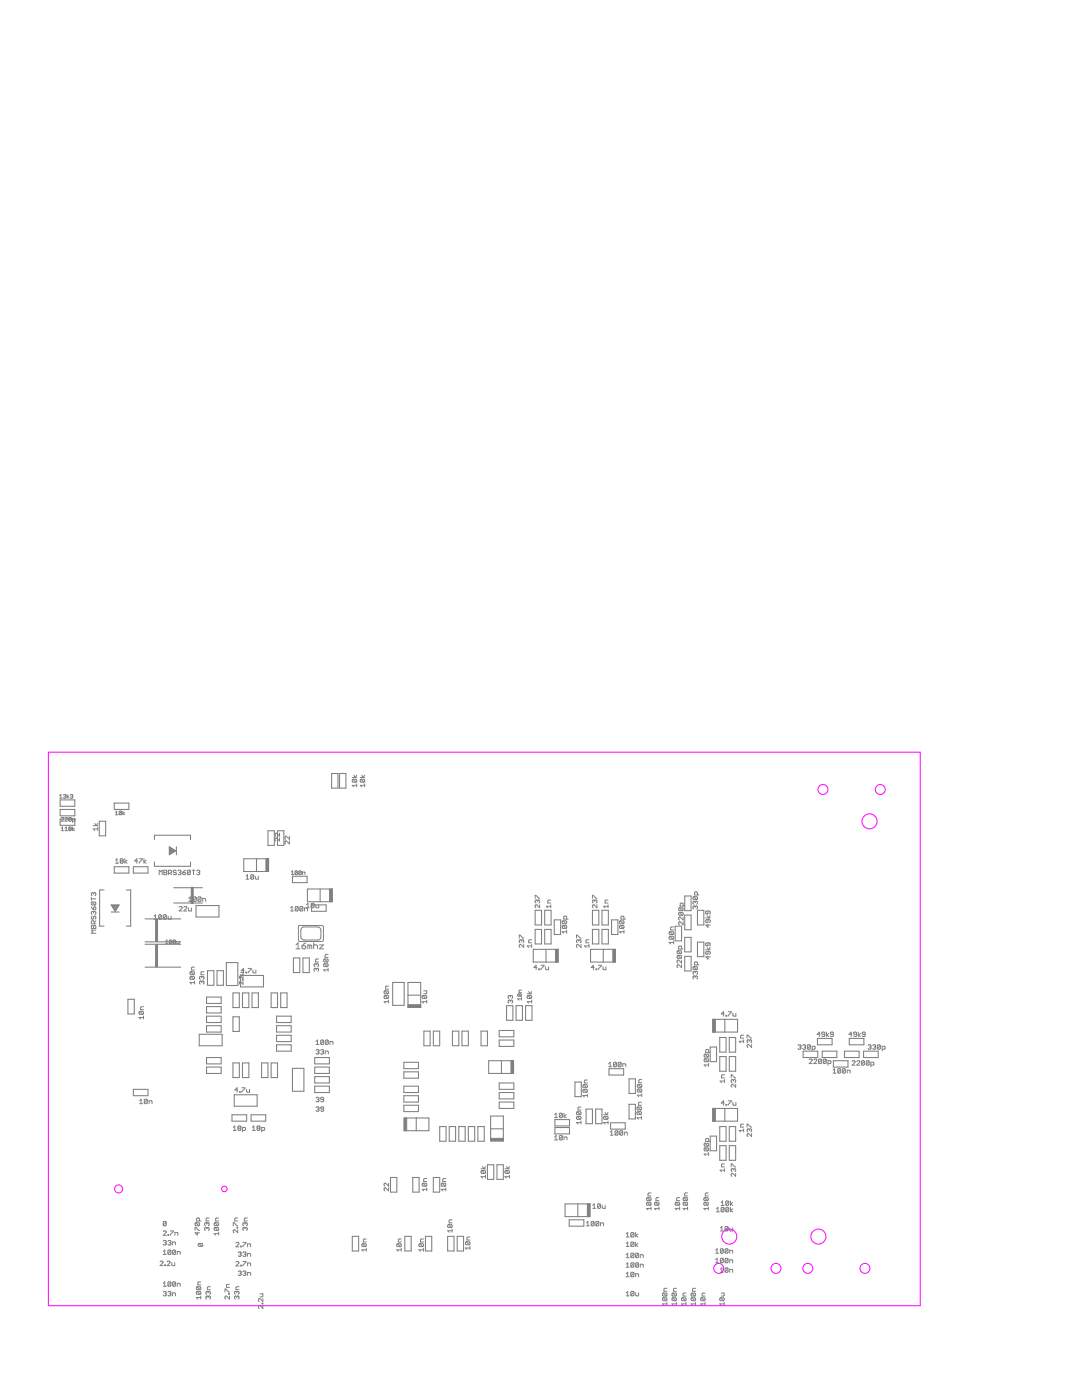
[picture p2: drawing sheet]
<svg xmlns="http://www.w3.org/2000/svg" width="216mm" height="279mm" viewBox="0 0 216 279" stroke-linecap="round" stroke-linejoin="round" font-family="sans-serif">
<g fill="none" stroke="#808080" stroke-width=".21">
<path d="M12 159.6h2.9v1.3h-2.9zM66.2 154.4h1.2v2.9h-1.2zM67.8 154.4h1.2v2.9h-1.2zM12 161.5h2.9v1.3h-2.9zM12 163.4h2.9v1.3h-2.9zM19.8 163.9h1.3v2.9h-1.3zM20.8 177.6h-.9v7.2h.9M22.8 173h2.9v1.2h-2.9zM22.8 160.3h2.9v1.2h-2.9zM25.2 177.6h.9v7.2h-.9M26.6 173h2.9v1.2h-2.9zM30.8 172v.9h7.2v-.9"/>
<path d="M30.8 167.6v-.9h7.2v.9M33.8 169l1.3 .8-1.3 .8zM33.9 169.2l1 .6-1 .6zM33.9 170.2h.3M33.9 170.1h.5M33.9 169.9h.8M33.9 169.7h.9M33.9 169.6h.6M33.9 169.4h.3M33.9 169.2h.1M34.7 177.2h5.7M35.2 169v1.6"/>
<path d="M48.6 171.4h5v2.5h-5zM51.2 171.4v2.5M53.5 165.8h1.2v2.9h-1.2zM55.4 165.8h1.2v2.9h-1.2zM58.4 174.9h2.9v1.2h-2.9zM61.3 177.4h5v2.6h-5zM63.9 177.4v2.6M136.6 178.8h1.3v2.9h-1.3zM22.2 180.6h1.6l-.8 1.3zM22.2 182h1.6M22.4 180.7h1.2l-.6 1zM22.5 180.9h1"/>
<path d="M22.6 181h.8M22.7 181.2h.6M22.8 181.4h.4M22.9 181.6h.2M25.5 199.4h1.3v3h-1.3zM29 188h7.1M29 183.4h7.1M29 193h7.1M29 188.4h7.1M34.7 180.2h5.7M39.1 180.7h4.6v2.3h-4.6zM41.2 199h2.9v1.3h-2.9z"/>
<path d="M41.4 193.7h1.3v2.9h-1.3zM43.3 193.7h1.3v2.9h-1.3zM45.2 192.1h2.3v4.6h-2.3zM46.5 198.2h1.3v2.9h-1.3zM48 194.7h4.6v2.3h-4.6zM48.4 198.2h1.3v2.9h-1.3zM50.3 198.2h1.3v2.9h-1.3zM54.1 198.2h1.3v2.9h-1.3zM56 198.2h1.3v2.9h-1.3zM58.5 191.2h1.3v2.9h-1.3zM60.5 191.2h1.2v2.9h-1.2zM62.2 180.6h2.9v1.3h-2.9z"/>
<path d="M78.4 196.1h2.2v4.5h-2.2zM81.4 196.1h2.5v4.9h-2.5zM81.4 198.6h2.5M106.8 181.7h1.3v2.9h-1.3zM106.8 185.5h1.3v2.9h-1.3zM108.7 181.7h1.3v2.9h-1.3zM108.7 185.5h1.3v2.9h-1.3zM108.9 189.5v2.5M110.6 183.6h1.3v2.9h-1.3zM111.4 189.5v2.5h-5v-2.5h5M118.2 181.7h1.3v2.9h-1.3zM118.2 185.5h1.3v2.9h-1.3z"/>
<path d="M120.1 181.7h1.3v2.9h-1.3zM120.1 185.5h1.3v2.9h-1.3zM120.4 189.5v2.5M122 183.6h1.3v2.9h-1.3zM122.8 189.5v2.5h-5v-2.5h5M134.7 184.8h1.3v3h-1.3zM136.6 182.6h1.3v2.9h-1.3zM136.6 187.1h1.3v2.9h-1.3zM136.6 190.9h1.3v2.9h-1.3zM139.2 181.7h1.2v2.9h-1.2zM139.2 188h1.2v2.9h-1.2zM26.6 217.4h2.9v1.3h-2.9z"/>
<path d="M39.8 206.4h4.5v2.3h-4.5zM41.2 211.1h2.9v1.2h-2.9zM41.2 200.9h2.9v1.3h-2.9zM41.2 202.8h2.9v1.3h-2.9zM41.2 204.7h2.9v1.3h-2.9zM41.2 213h2.9v1.2h-2.9zM46.5 202.9h1.3v2.9h-1.3zM46.5 212.1h1.3v3h-1.3zM46.7 218.5h4.6v2.3h-4.6zM48.4 212.1h1.3v3h-1.3zM52.2 212.1h1.3v3h-1.3zM54.1 212.1h1.3v3h-1.3z"/>
<path d="M55.2 206.6h2.9v1.3h-2.9zM55.2 202.8h2.9v1.3h-2.9zM55.2 204.7h2.9v1.3h-2.9zM55.2 208.5h2.9v1.3h-2.9zM58.4 213.2h2.2v4.6h-2.2zM62.8 211.1h2.9v1.2h-2.9zM62.8 213h2.9v1.2h-2.9zM62.8 214.9h2.9v1.2h-2.9zM62.8 216.8h2.9v1.2h-2.9zM80.6 216.8h2.9v1.2h-2.9zM80.6 218.7h2.9v1.2h-2.9zM80.6 212h2.9v1.3h-2.9z"/>
<path d="M80.6 213.9h2.9v1.3h-2.9zM84.6 205.8h1.2v2.9h-1.2zM86.5 205.8h1.2v2.9h-1.2zM90.3 205.8h1.2v2.9h-1.2zM92.2 205.8h1.3v2.9h-1.3zM96 205.8h1.3v2.9h-1.3zM99.6 216.1h2.9v1.3h-2.9zM99.6 218h2.9v1.3h-2.9zM99.6 219.9h2.9v1.3h-2.9zM99.6 205.7h2.9v1.2h-2.9zM99.6 207.6h2.9v1.2h-2.9zM100.1 211.7v2.5"/>
<path d="M101.1 200.7h1.2v2.9h-1.2zM102.5 211.7v2.5h-5v-2.5h5M103 200.7h1.2v2.9h-1.2zM104.9 200.7h1.3v2.9h-1.3zM114.7 215.9h1.3v3h-1.3zM121.5 213.3h2.9v1.2h-2.9zM125.5 215.3h1.3v2.9h-1.3zM141.7 209h1.3v2.9h-1.3zM142.2 203.4h5v2.6h-5zM143.6 207.1h1.3v2.9h-1.3zM143.6 210.9h1.3v2.9h-1.3zM144.6 203.4v2.6"/>
<path d="M145.5 207.1h1.3v2.9h-1.3zM145.5 210.9h1.3v2.9h-1.3zM160.3 209.8h2.9v1.3h-2.9zM163.1 207.2h2.9v1.3h-2.9zM164.1 209.8h2.9v1.3h-2.9zM166.3 211.7h2.9v1.3h-2.9zM168.5 209.8h2.9v1.3h-2.9zM169.5 207.2h2.9v1.3h-2.9zM172.3 209.8h2.9v1.3h-2.9zM46.3 222.5h2.9v1.3h-2.9zM50.1 222.5h2.9v1.3h-2.9zM77.9 235h1.3v2.9h-1.3z"/>
<path d="M80.6 220.6h2.9v1.2h-2.9zM80.6 223.1h5v2.6h-5zM82.4 235h1.2v2.9h-1.2zM83.1 223.1v2.6M86.5 235h1.2v2.9h-1.2zM87.7 224.8h1.3v3h-1.3zM89.6 224.8h1.3v3h-1.3zM91.5 224.8h1.3v3h-1.3zM93.5 224.8h1.2v3h-1.2zM95.4 224.8h1.2v3h-1.2zM97.3 232.5h1.2v2.9h-1.2zM97.9 222.7h2.5v5h-2.5z"/>
<path d="M97.9 225.3h2.5M99.2 232.5h1.2v2.9h-1.2zM110.7 223.4h2.9v1.3h-2.9zM110.7 225h2.9v1.3h-2.9zM116.9 221.3h1.3v3h-1.3zM118.9 221.3h1.2v3h-1.2zM121.8 224.1h3v1.2h-3zM125.5 220.4h1.3v2.9h-1.3zM141.7 226.7h1.3v3h-1.3zM142.2 221.2h5v2.6h-5zM143.6 224.8h1.3v3h-1.3zM143.6 228.6h1.3v3h-1.3z"/>
<path d="M144.6 221.2v2.6M145.5 224.8h1.3v3h-1.3zM145.5 228.6h1.3v3h-1.3zM70.3 246.7h1.3v3h-1.3zM80.8 246.7h1.2v3h-1.2zM84.9 246.7h1.2v3h-1.2zM89.3 246.7h1.3v3h-1.3zM91.2 246.7h1.3v3h-1.3zM112.8 240.3h4.9v2.5h-4.9zM113.6 243.4h2.9v1.3h-2.9zM115.3 240.3v2.5"/>
</g>
<g fill="#808080" stroke="#808080" stroke-width=".2">
<path d="M65.8 177.4h.5v2.6h-.5z"/>
<path d="M38.2 177.1h.3v3.2h-.3z"/>
<path d="M31.1 183.5h.3v4.4h-.3z"/>
<path d="M53.1 171.4h.5v2.5h-.5z"/>
<path d="M97.9 227.2h2.5v.5h-2.5z"/>
<path d="M80.6 223.1h.6v2.6h-.6z"/>
<path d="M102 211.7h.5v2.5h-.5z"/>
<path d="M81.4 200.5h2.5v.5h-2.5z"/>
<path d="M117.2 240.3h.5v2.5h-.5z"/>
<path d="M142.2 203.4h.5v2.6h-.5z"/>
<path d="M142.2 221.2h.5v2.6h-.5z"/>
<path d="M122.3 189.5h.5v2.5h-.5z"/>
<path d="M110.8 189.5h.6v2.5h-.6z"/>
<path d="M31.1 188.5h.3v4.4h-.3z"/>
</g>
<g fill="none" stroke="#808080" stroke-width=".2">
<path d="M11.9 158.8l.2-.2v.7M11.9 159.3h.5M12.6 158.7l.4-.1 .1 .1-.1 .2M12.9 158.9h.1M13 158.9l.1 .1-.1 .3-.4-.1M13.4 158.6v.7M13.8 158.8l-.4 .2 .4 .3M14 158.7l.4-.1 .1 .1-.1 .2M14.3 158.9h.1M14.4 158.9l.1 .1-.1 .3-.4-.1M70.3 155.2h.9M70.4 155.5h.6l.2 .2-.2 .4"/>
<path d="M70.4 155.5l-.1 .5 .1 .1h.6M70.4 155.5l.6 .6M70.6 154.7l.3 .5 .3-.5M71.2 156.7h-.9l.3 .3M71.2 156.4v.6M71.9 155.2h.9M72 155.5l-.1 .5 .1 .1h.6M72 155.5h.6l.2 .2-.2 .4M72 155.5l.6 .6M72.2 154.7l.3 .5 .3-.5M72.8 156.7h-.9l.3 .3M72.8 156.4v.6"/>
<path d="M12.2 163.3l.1-.1 .4 .1-.5 .6h.5M12.2 165.3l.3-.2v.7M12.2 165.8h.5M13 163.3l.1-.1 .4 .1-.5 .6h.5M13 165.8h.5M13 165.3l.2-.2v.7M13.8 165.4h.3M13.8 165.4l-.1-.1 .1-.2 .4 .1-.1 .2M13.8 165.4l-.1 .1 .1 .3 .4-.1-.1-.3M14.2 163.3v.5l-.1 .1-.4-.1M14.2 163.3l-.1-.1-.4 .1v.5M14.2 163.3l-.5 .5"/>
<path d="M14.5 163.9l.5-.1-.2-.4h-.3v.7M14.5 165.1v.7M14.8 165.3l-.3 .2 .3 .3M18.2 179.1v.6M18.2 179.4h.9M18.6 164.8h.9M18.7 178.3l-.2-.1-.3 .1 .2 .5M18.7 178.3l.1-.1 .3 .1-.1 .5M18.7 178.3v.2M18.9 164.3l.3 .5 .3-.5M19.5 165.4h-.9l.3 .3M19.5 165.1v.6"/>
<path d="M23 162.1l.3-.2v.7M23 162.6h.5M23.1 171.7l.2-.3v.9M23.1 172.3h.5M24.1 171.8h.3M24.1 171.8l-.1-.1 .1-.3 .5 .1-.2 .3M24.1 171.8l-.1 .2 .1 .3 .5-.2-.2-.3M24.3 162v.5l-.2 .1-.3-.1M24.3 162l-.2-.1-.3 .1v.5M24.3 162l-.5 .5M24.5 161.9v.7M24.9 162.1l-.4 .3 .4 .2"/>
<path d="M24.9 171.4v.9M25.4 171.7l-.5 .3 .5 .3M27.5 171.8h-.6l.4-.4v.9M27.8 171.4h.6l-.6 .9M28.7 171.4v.9M29.2 171.7l-.5 .3 .5 .3M31.8 174.6v-.9l.3 .3 .3-.3v.9M32.7 173.7h.4l.2 .1-.2 .3 .2 .3-.2 .2h-.4zM32.7 174.1h.4M33.6 174.3h.5l.1-.5-.1-.1h-.5v.9M33.9 174.3l.3 .3M35.2 173.8l-.5-.1-.1 .3 .4 .1 .2 .3-.2 .2-.4-.2"/>
<path d="M35.5 173.8l.5-.1 .1 .1-.1 .3M35.8 174.1h.2M36 174.1l.1 .2-.1 .3-.5-.2M36.4 174.1h.5l.1 .3-.4 .2zM37 173.7l-.6 .4M37.7 179.3l.3-.3v.9M37.7 179.9h.5M38 173.8l-.5-.1-.1 .1v.6M38 173.8v.6l-.2 .2-.4-.2M38 173.8l-.6 .6M38.3 173.7h.6M38.6 173.7v.9"/>
<path d="M39.2 179.2v.5l-.2 .2-.4-.2M39.2 179.2l-.2-.2-.4 .2v.5M39.2 179.2l-.6 .5M39.3 173.8l.4-.1 .2 .1-.2 .3M39.6 174.1h.1M39.7 174.1l.2 .2-.2 .3-.4-.2M40.1 179.2v.5l-.1 .2-.5-.2M40.1 179.2l-.1-.2-.5 .2v.5M40.1 179.2l-.6 .5M40.4 179.9v-.6h.5l.1 .2v.4M49.1 174.9l.3-.3v.9M49.1 175.5h.6"/>
<path d="M50.6 174.7l-.1-.1-.5 .1v.6M50.6 174.7v.6l-.1 .2-.5-.2M50.6 174.7l-.6 .6M50.9 174.9v.4l.2 .2h.4v-.6M55.8 166.3v.6l-.6-.6-.3 .1 .1 .5M55.8 167.2v.6l-.6-.6-.3 .2 .1 .4M57.7 166.9v.6l-.6-.6-.2 .1 .1 .5M57.7 167.8v.6l-.6-.6-.2 .2 .1 .4M58.1 174.5h.5M58.1 174l.3-.2v.7M59.4 173.9l-.2 .6-.3-.1M59.4 173.9l-.4-.1-.1 .6"/>
<path d="M59.4 173.9l-.5 .5M60.1 173.9l-.1 .6-.4-.1M60.1 173.9l-.1-.1-.4 .1v.5M60.1 173.9l-.5 .5M60.4 174.5v-.5l.5 .2v.3M106.8 179.3v-.6l.9 .6M107.2 179.8l.2-.2 .3 .2-.2 .4M107.2 179.8l-.1-.2-.3 .2 .1 .4M107.2 179.8v.1M109.9 179.6h-.4l-.2 .2v.4h.6M118.2 179.3v-.6l.9 .6M118.7 179.8l.1-.2 .3 .2-.1 .4"/>
<path d="M118.7 179.8l-.2-.2-.3 .2 .2 .4M118.7 179.8v.1M121.3 179.6h-.4l-.2 .2v.4h.6M138.4 178.9l-.1 .5 .1 .1h.6M138.4 178.9h.6l.2 .2-.2 .4M138.4 178.9l.6 .6M139.2 178.6v-.4l-.5-.2-.1 .2v.4h.9M18.2 184.8l.2-.1 .3 .1 .3-.1 .1 .1v.5h-.9zM18.2 181l.5 .6M18.4 180l-.2 .5 .2 .1h.6M18.4 182.8l-.2 .5 .3 .1 .2-.4 .3-.2 .1 .2-.1 .4M18.4 180h.6l.1 .2-.1 .4"/>
<path d="M18.4 180l.6 .6M18.7 182.1l-.2-.2-.3 .2 .2 .4M18.7 182.1l.1-.2 .3 .2-.1 .4M18.7 182.1v.1M18.7 184.8v.5M18.8 184.4v-.5l-.4-.1-.2 .1v.5h.9M18.8 181l.3 .1-.1 .5h-.3v-.5zM19.1 185.6h-.9l.3 .3-.3 .3h.9M19.1 183.8l-.3 .3M30.7 182.9l.3-.3v.9M30.7 183.5h.6M32.3 182.7v.6l-.2 .2-.4-.2"/>
<path d="M32.3 182.7l-.5-.1-.1 .1v.6M32.3 182.7l-.6 .6M33 187.9l.3-.3v.7M33 188.3h.5M33.2 182.7v.6l-.2 .2-.4-.2M33.2 182.7l-.5-.1-.1 .1v.6M33.2 182.7l-.6 .6M33.5 182.9v.4l.2 .2h.4v-.6M34.3 187.7l-.4-.1-.1 .6M34.3 187.7l-.1 .6-.4-.1M34.3 187.7l-.5 .5M35 187.7l-.3-.1-.2 .6"/>
<path d="M35 187.7l-.1 .6-.4-.1M35 187.7l-.5 .5M35.3 187.9l.1 .4h.4v-.4M35.8 181.1l.1-.2 .4 .2-.5 .7h.5M36.7 181.1l.1-.2 .5 .2-.6 .7h.6M37.6 181.2v.5l.2 .1h.4v-.6M38.1 193.9h.6l.1 .2-.1 .4M38.1 194.9h.6l.1 .1-.1 .5M38.1 194.9l-.2 .4 .2 .2h.6M38.1 193.9l-.2 .5 .2 .1h.6M38.1 194.9l.6 .6M38.1 193.9l.6 .6"/>
<path d="M38.8 196.1h-.9l.3 .3M38.8 195.8v.6M38.8 193h-.4l-.2 .1v.5h.6M40.3 195l-.2-.1-.3 .1 .2 .5M40.3 195l.1-.1 .3 .1-.1 .5M40.3 195.9l-.2-.1-.3 .1 .2 .5M40.3 195.9l.1-.1 .3 .1-.1 .5M40.3 195v.2M40.3 195.9v.2M40.7 193.9h-.4l-.2 .2v.4h.6M48 194.1h.5l-.1 .4h-.4M48.4 195.5l.1 .2z"/>
<path d="M48.5 194.8v.5l-.5-.5-.2 .1 .1 .4M48.5 195.9v.5l-.5-.5-.2 .1 .1 .4M48.7 193.7h-.6l.5-.4v.9M49.1 194h.1v.2h-.1zM49.5 193.3h.6l-.6 .9M50.5 193.6v.4l.1 .2h.5v-.6M58 181.2l.3-.3v.9M58 181.8h.6M59.1 188.6l.4-.4v1.2M59.1 189.4h.8M59.5 181.1v.6l-.1 .1-.5-.1M59.5 181.1l-.1-.2-.5 .2v.6"/>
<path d="M59.5 181.1l-.6 .6M59.6 184.8l.2-.1 4.6 .1 .1 .2v2.8l-.3 .1h-4.5l-.2-.3zM60.2 185.3l.4-.3h3l.4 .5v1.8l-.6 .3-3.1-.1-.3-.5v-1.4zM60.3 188.8h.5l.2 .3-.2 .3h-.3l-.2-.3zM60.4 181.1v.6l-.1 .1-.5-.1M60.4 181.1l-.1-.2-.5 .2v.6M60.4 181.1l-.6 .6M60.8 181.8v-.6h.4l.2 .2v.4M61 188.2l-.7 .6M61.2 180.6l.2-.3v.9M61.2 181.2h.5M61.8 188.8l-.4-.2v.8"/>
<path d="M61.8 188.8v.6M61.8 188.8l.2-.2 .2 .2v.6M62.6 188.8l.2-.2h.4l.2 .2v.6M62.6 188.2v1.2M62.7 180.4v.6l-.2 .2-.4-.2M62.7 180.4l-.2-.1-.4 .1v.6M62.7 180.4l-.6 .6M63 180.6v.4l.2 .2h.4v-.6M63.1 192.5l-.1-.2-.3 .2 .1 .4M63.1 192.5l.2-.2 .3 .2-.2 .4M63.1 193.4l-.1-.1-.3 .1 .1 .4M63.1 193.4l.2-.1 .3 .1-.2 .4"/>
<path d="M63.1 192.5v.1M63.1 193.4v.1M63.6 191.4h-.5l-.1 .1v.5h.6M63.8 188.6h.7l-.7 .8h.7M64.7 191.4h.6l.2 .1-.2 .5M64.7 192.3h.6l.2 .2-.2 .4M64.7 192.3l-.1 .5 .1 .1h.6M64.7 191.4l-.1 .4 .1 .2h.6M64.7 192.3l.6 .6M64.7 191.4l.6 .6M65.5 193.5h-.9l.3 .3M65.5 193.3v.5"/>
<path d="M65.5 190.5h-.5l-.1 .1v.5h.6M76.8 197.7l-.2 .5 .2 .1h.6M76.8 197.7h.6l.1 .2-.1 .4M76.8 198.7h.6l.1 .1-.1 .5M76.8 198.7l-.2 .4 .2 .2h.6M76.8 198.7l.6 .6M76.8 197.7l.6 .6M77.5 199.9h-.9l.3 .3M77.5 199.6v.6M77.5 196.8h-.4l-.2 .2v.4h.6M84.4 198.7l-.2 .4 .2 .2h.6M84.4 198.7h.6l.2 .1v.3l-.2 .2"/>
<path d="M84.4 198.7l.6 .6M84.5 197.7h.7v.5l-.2 .1h-.5M85.2 199.9h-1l.3 .3M85.2 199.6v.6M101.8 198.8l-.1-.1-.3 .1 .1 .5M101.8 198.8l.2-.1 .3 .1-.2 .5M101.8 199.7l-.1-.1-.3 .1 .1 .5M101.8 199.7l.2-.1 .3 .1-.2 .5M101.8 198.8v.2M101.8 199.7v.2M103.4 198.4h.5l.2 .1-.2 .3M103.4 198.4l-.1 .3 .6 .1"/>
<path d="M103.4 198.4l.5 .4M103.6 187.2v-.6l.9 .6M104.1 187.7l.1-.1 .3 .1-.1 .5M104.1 197.6l-.5 .1v.4h.5M104.1 187.7l-.2-.1-.3 .1 .2 .5M104.1 199.3h-.8l.3 .3M104.1 187.7v.2M104.1 199.1v.5M104.5 188.5v.6l-.6-.6-.3 .1 .2 .5M105.2 198.3h.9M105.3 198.7l-.1 .4 .1 .2h.6M105.3 198.7h.6l.2 .1-.2 .5"/>
<path d="M105.3 198.7l.6 .6M105.5 197.9l.3 .4 .3-.4M106.1 199.9h-.9l.3 .3M106.1 188.5v.6M106.1 199.6v.6M106.1 187.6h-.5l-.1 .1v.5h.6M106.1 188.8h-.9l.3 .3M107.1 193.1h-.6l.5-.5v.9M107.5 193.4h.1v.1h-.1zM107.7 180.6v.6l-.6-.6-.3 .1 .1 .5M107.9 192.6h.6l-.6 .9M108.9 192.9v.5l.1 .1h.5v-.6"/>
<path d="M109.9 180.9h-.9l.3 .3M109.9 180.6v.6M112.3 184.7h.6l.2 .1-.2 .5M112.3 184.7l-.1 .4 .1 .2h.6M112.3 183.8l-.1 .4 .1 .2h.6M112.3 183.8h.6l.2 .1-.2 .5M112.3 184.7l.6 .6M112.3 183.8l.6 .6M113.1 183.4v-.4l-.5-.2-.1 .2v.4h.9M113.1 185.9h-.9l.3 .3M113.1 185.6v.6M115 187.2v-.6l.9 .6"/>
<path d="M115.5 187.7l-.2-.1-.3 .1 .2 .5M115.5 187.7l.1-.1 .3 .1-.1 .5M115.5 187.7v.2M115.9 188.5v.6l-.6-.6-.3 .1 .2 .5M117.5 187.6h-.4l-.2 .1v.5h.6M117.5 188.8h-.9l.3 .3M117.5 188.5v.6M118.6 193.1h-.6l.4-.5v.9M118.9 193.4h.2v.1h-.2zM119.1 180.6v.6l-.6-.6-.3 .1 .2 .5M119.4 192.6h.6l-.6 .9M120.3 192.9v.5l.2 .1h.4v-.6"/>
<path d="M121.3 180.6v.6M121.3 180.9h-.9l.3 .3M123.8 184.7h.6l.1 .1-.1 .5M123.8 184.7l-.2 .4 .2 .2h.6M123.8 183.8l-.2 .4 .2 .2h.6M123.8 183.8h.6l.1 .1-.1 .5M123.8 184.7l.6 .6M123.8 183.8l.6 .6M124.5 183.4v-.4l-.4-.2-.2 .2v.4h.9M124.5 185.9h-.9l.3 .3M124.5 185.6v.6M133.7 185.9h.6l.1 .2-.1 .4"/>
<path d="M133.7 186.9h.6l.1 .1-.1 .5M133.7 186.9l-.2 .4 .2 .2h.6M133.7 185.9l-.2 .5 .2 .1h.6M133.7 186.9l.6 .6M133.7 185.9l.6 .6M134.4 185h-.4l-.2 .1v.5h.6M134.4 187.8v.6M134.4 188.1h-.9l.3 .3M135.3 189.7h.5l.2 .2-.2 .4M135.3 190.7h.5l.2 .1-.2 .5M135.3 190.7l-.2 .4 .2 .2h.5M135.3 189.7l-.2 .5 .2 .1h.5"/>
<path d="M135.3 189.7l.5 .6M135.3 190.7l.5 .6M135.6 181.2l-.2 .4 .2 .2h.6M135.6 181.2h.6l.1 .1-.1 .5M135.6 182.1h.6l.1 .1-.1 .5M135.6 182.1l-.2 .4 .2 .2h.6M135.6 182.1l.6 .6M135.6 181.2l.6 .6M136 189.4v-.4l-.4-.2-.2 .2v.4h.9M136 191.6v.6l-.6-.6-.3 .1 .2 .5M136 192.5v.6l-.6-.6-.3 .2 .2 .4M136.3 180.8v-.4l-.4-.2-.2 .2v.4h.9"/>
<path d="M136.3 183v.6l-.6-.6-.3 .2 .2 .4M136.3 184v.6l-.6-.6-.3 .1 .2 .5M138.4 192.9h.6l.2 .2-.2 .4M138.4 192.9l-.1 .5 .1 .1h.6M138.4 192.9l.6 .6M138.7 194.9l-.1-.1-.3 .1 .1 .5M138.7 194.9l.2-.1 .3 .1-.2 .5M138.7 180l-.1-.1-.3 .1 .1 .5M138.7 180l.2-.1 .3 .1-.2 .5M138.7 194l-.1-.2-.3 .2 .1 .4M138.7 181l-.1-.2-.3 .2 .1 .4M138.7 180v.2"/>
<path d="M138.7 181v.1M138.7 194v.1M138.7 194.9v.2M138.7 181l.2-.2 .3 .2-.2 .4M138.7 194l.2-.2 .3 .2-.2 .4M139.2 192.6v-.5l-.5-.1-.1 .1v.5h.9M140.8 189.5h.9M140.8 183.2h.9M141.1 189.1l.3 .4 .3-.4M141.1 182.8l.3 .4 .3-.4M141.3 189.9v.4l-.2 .2-.3-.2 .2-.4h.6l.1 .1-.1 .5M141.3 181.8v.5l-.2 .1-.3-.1 .2-.5h.6l.1 .2-.1 .4"/>
<path d="M141.3 183.5v.5l-.2 .1-.3-.1 .2-.5h.6l.1 .2-.1 .4M141.3 188.2v.4l-.2 .2-.3-.2 .2-.4h.6l.1 .1-.1 .5M141.3 190.8v.6l-.5-.4h.9M141.3 184.5v.6l-.5-.5h.9M27.9 219.7l.3-.3v.9M27.9 201.8h.6l.1 .2-.1 .4M27.9 201.8l-.2 .5 .2 .1h.6M27.9 201.8l.6 .6M28.6 203.1h-.9l.3 .3M28.6 202.8v.6M28.6 200.9h-.4l-.2 .2v.4h.6M29.4 219.5v.6l-.2 .2-.4-.2"/>
<path d="M29.4 219.5l-.2-.1-.4 .1v.6M29.4 219.5l-.6 .6M47.5 217.5h-.6l.4-.4v.9M47.8 217.8h.1v.2h-.1zM48.3 217.1h.6l-.6 .9M49.2 217.4v.4l.1 .2h.5v-.6M63.1 207.9l.3-.3v.8M63.1 208.4h.5M63.1 209.6l.4-.1 .1 .1-.1 .3M63.1 219.1l.4-.1 .1 .1-.1 .3M63.4 209.9h.1M63.4 219.4h.1"/>
<path d="M63.5 209.9l.1 .2-.1 .3-.4-.2M63.5 219.4l.1 .2-.1 .3-.4-.2M64 209.6l.4-.1 .2 .1-.2 .3M64.3 209.9h.1M64.4 209.9l.2 .2-.2 .3-.4-.2M64.6 207.7v.6l-.2 .1-.4-.1M64.6 219.4h-.5l-.1-.1 .1-.3 .5 .1v.6l-.2 .2-.4-.2M64.6 207.7l-.2-.1-.4 .1v.6M64.6 207.7l-.6 .6M64.9 210.4v-.6h.5l.1 .1v.5M65.5 207.7l-.1-.1-.5 .1v.6M65.5 207.7v.6l-.1 .1-.5-.1"/>
<path d="M65.5 207.7l-.6 .6M65.8 208.4v-.5h.5l.1 .1v.4M116.5 217.4l-.2 .4 .2 .2h.6M116.5 216.5l.6 .6M116.5 216.5h.6l.1 .1-.1 .5M116.5 217.4h.6l.1 .2-.1 .4M116.5 216.5l-.2 .4 .2 .2h.6M116.5 217.4l.6 .6M117.2 218.6h-.9l.3 .3M117.2 218.3v.6M117.2 215.5h-.4l-.2 .2v.4h.6M121.5 212.3l.3-.3v.9"/>
<path d="M121.5 212.9h.5M123 212.2v.5l-.1 .2-.5-.2M123 212.2l-.1-.2-.5 .2v.5M123 212.2l-.6 .5M123.9 212.2l-.4-.2-.2 .2v.5M123.9 212.2v.5l-.1 .2-.5-.2M123.9 212.2l-.6 .5M124.3 212.9v-.6h.4l.2 .1v.5M127.3 216.4l.6 .6M127.3 217.3h.6l.2 .2-.2 .4M127.3 216.4h.6l.2 .2-.2 .4M127.3 217.3l-.1 .5 .1 .1h.6"/>
<path d="M127.3 216.4l-.1 .5 .1 .1h.6M127.3 217.3l.6 .6M128 220h-.4l-.2 .1v.5h.6M128.1 218.6h-.9l.3 .3M128.1 218.3v.6M128.1 215.5h-.5l-.1 .1v.5h.6M140.7 210.4h.5l.2 .1-.2 .5M140.7 211.3h.5l.2 .2-.2 .4M140.7 211.3l-.2 .5 .2 .1h.5M140.7 210.4l-.2 .4 .2 .2h.5M140.7 211.3l.5 .6M140.7 210.4l.5 .6"/>
<path d="M141.4 210v-.4l-.5-.2-.1 .2v.4h.9M141.4 212.5h-.9l.3 .3M141.4 212.2v.6M144.5 202.4h-.6l.5-.5v.9M144.6 214.5h-.5l-.1 .2v.4h.6M144.6 215.8h-.9l.3 .2M144.6 215.5v.5M144.8 202.6h.2v.2h-.2zM145.3 219.7h.6l-.6 .9M145.3 201.9h.6l-.6 .9M145.9 215.1v-.6l.9 .6M146.2 220v.4l.2 .2h.4v-.6"/>
<path d="M146.2 202.2v.4l.2 .2h.4v-.6M146.3 215.6l-.1-.1-.3 .1 .1 .4M146.3 215.6l.2-.1 .3 .1-.2 .4M146.3 215.6v.2M146.8 216.4v.6l-.6-.6-.3 .1 .1 .5M148.4 206.6h-.5l-.1 .1v.5h.6M148.4 207.8h-.9l.3 .3M148.4 207.5v.6M149.1 207.2v-.6l.9 .6M149.5 207.7l.2-.2 .3 .2-.2 .4M149.5 207.7l-.1-.2-.3 .2 .1 .4M149.5 207.7v.1"/>
<path d="M150 208.4v.6l-.6-.6-.3 .2 .1 .4M159.2 208.7l.5-.2 .1 .2-.1 .3M159.5 209h.2M159.7 209l.1 .1-.1 .3-.5-.1M160.2 208.7l.4-.2 .2 .2-.2 .3M160.5 209h.1M160.6 209l.2 .1-.2 .3-.4-.1M161.5 211.5l.1-.1 .5 .1-.6 .8h.6M161.7 208.7l-.1-.2-.5 .2v.6M161.7 208.7v.6l-.1 .1-.5-.1M161.7 208.7l-.6 .6M162.1 209.4h.4l.1-.1-.1-.5h-.4v.9"/>
<path d="M162.4 211.5l.1-.1 .5 .1-.6 .8h.6M163.6 206.4h-.6l.5-.4v.9M163.9 211.5v.6l-.1 .2-.5-.2M163.9 211.5l-.1-.1-.5 .1v.6M163.9 211.5l-.6 .6M164.6 206.4h-.5l-.1-.1 .1-.3 .5 .1v.6l-.2 .2-.4-.2M164.9 211.5l-.6 .6M164.9 211.5l-.5-.1-.1 .1v.6M164.9 211.5v.6l-.2 .2-.4-.2M164.9 206v.9M165.2 212.3h.5l.1-.5-.1-.1h-.5v.9M165.4 206.3l-.5 .3 .5 .3"/>
<path d="M166.2 213.6l.3-.3v.9M166.2 214.2h.6M166.3 206.4h-.5l-.1-.1 .1-.3 .5 .1v.6l-.2 .2-.4-.2M167.7 213.4v.6l-.1 .2-.4-.2M167.7 213.4l-.1-.1-.4 .1v.6M167.7 213.4l-.5 .6M168.7 213.4v.6l-.2 .2-.4-.2M168.7 213.4l-.5-.1-.1 .1v.6M168.7 213.4l-.6 .6M169 214.2v-.6h.5l.1 .1v.5M170 206.4h-.6l.4-.4v.9M170 211.8l.2-.1 .4 .1-.6 .8h.6"/>
<path d="M170.9 206.4h-.4l-.2-.1 .2-.3 .4 .1v.6l-.1 .2-.5-.2M171 211.8l.1-.1 .5 .1-.6 .8h.6M171.3 206v.9M171.7 206.3l-.4 .3 .4 .3M172.5 211.8l-.5-.1-.1 .1v.6M172.5 211.8v.6l-.2 .2-.4-.2M172.5 211.8l-.6 .6M172.6 206.4h-.4l-.2-.1 .2-.3 .4 .1v.6l-.1 .2-.5-.2M173.2 208.7l.5-.2 .1 .2-.1 .3M173.4 211.8v.6l-.1 .2-.5-.2M173.4 211.8l-.6 .6M173.4 211.8l-.4-.1-.2 .1v.6"/>
<path d="M173.5 209h.2M173.7 209l.1 .1-.1 .3-.5-.1M173.8 212.6h.4l.2-.5-.2-.1h-.4v.9M174.1 208.7l.5-.2 .1 .2-.1 .3M174.4 209h.2M174.6 209l.1 .1-.1 .3-.5-.1M175.7 208.7l-.5-.2-.1 .2v.6M175.7 208.7v.6l-.2 .1-.4-.1M175.7 208.7l-.6 .6M176 209.4h.5l.1-.1-.1-.5h-.5v.9M27.9 220.3h.5M29.7 220.3v-.6h.5l.1 .1v.5"/>
<path d="M46.5 225l.3-.3v.9M46.5 225.6h.6M47.6 225.1l-.1 .2 .1 .3 .5-.2-.2-.3M47.6 225.1l-.1-.1 .1-.3 .5 .2-.2 .2M47.6 225.1h.3M48.4 225.6h.5l.1-.2-.1-.4h-.5v.9M50.4 225.6h.5M50.4 225l.3-.3v.9M51.4 225.1l-.1 .2 .1 .3 .5-.2-.2-.3M51.4 225.1l-.1-.1 .1-.3 .5 .2-.2 .2M51.4 225.1h.3M52.2 225.6h.5l.1-.2-.1-.4h-.5v.9"/>
<path d="M63.1 221l.4-.1 .1 .1-.1 .3M63.4 221.3h.1M63.5 221.3l.1 .2-.1 .3-.4-.2M64.6 221.3h-.5l-.1-.1 .1-.3 .5 .1v.6l-.2 .2-.4-.2M77.5 236.1v.6l-.6-.6-.3 .2 .2 .4M77.5 237.1v.6l-.6-.6-.3 .1 .2 .5M84.4 236.1h.6l.2 .2v.3l-.2 .1M84.4 236.1l-.2 .5 .2 .1h.6M84.4 236.1l.6 .6M85.2 237.4h-1l.3 .3M85.2 237.1v.6M85.2 235.2h-.5l-.2 .2v.4h.7"/>
<path d="M88.2 236.1h.6l.1 .2-.1 .4M88.2 236.1l-.1 .5 .1 .1h.6M88.2 236.1l.6 .6M88.9 237.4h-.8l.2 .3M88.9 235.2h-.4l-.2 .2v.4h.6M88.9 237.1v.6M96 233.3h.9M96.1 233.6h.6l.2 .1-.2 .5M96.1 233.6l-.1 .4 .1 .2h.6M96.1 233.6l.6 .6M96.3 232.8l.3 .5 .3-.5M96.9 234.8h-.9l.3 .3"/>
<path d="M96.9 234.5v.6M100.8 233.3h.8M100.9 233.6h.6l.1 .1-.1 .5M100.9 233.6l-.1 .4 .1 .2h.6M100.9 233.6l.6 .6M101 232.8l.3 .5 .3-.5M101.6 234.8h-.8l.2 .3M101.6 234.5v.6M110.7 222.5l.3-.3v.9M110.7 226.9l.3-.3v.9M110.7 223.1h.6M110.7 227.5h.6"/>
<path d="M112.2 222.3v.6l-.1 .2-.5-.2M112.2 222.3l-.6 .6M112.2 222.3l-.1-.1-.5 .1v.6M112.2 226.8l-.1-.2-.5 .2v.6M112.2 226.8v.6l-.1 .1-.5-.1M112.2 226.8l-.6 .6M112.5 222.2v.9M112.5 227.5v-.6h.5l.1 .2v.4M113 222.5l-.5 .3 .5 .3M115.2 222.8h.6l.1 .1-.1 .5M115.2 222.8l-.2 .4 .2 .2h.6M115.2 221.9h.6l.1 .1-.1 .5"/>
<path d="M115.2 221.9l-.2 .4 .2 .2h.6M115.2 222.8l.6 .6M115.2 221.9l.6 .6M115.9 220.9h-.4l-.2 .2v.4h.6M115.9 224h-.9l.3 .3M115.9 223.7v.6M120.4 222.5h.9M120.6 222.8h.6l.1 .1-.1 .5M120.6 222.8l-.2 .4 .2 .2h.6M120.6 222.8l.6 .6M120.7 222l.3 .5 .3-.5M121.3 224h-.9l.3 .3"/>
<path d="M121.3 223.7v.6M121.8 226l.3-.3v.8M121.8 226.5h.6M123.3 225.8v.6l-.1 .1-.5-.1M123.3 225.8l-.1-.1-.5 .1v.6M123.3 225.8l-.6 .6M124.2 225.8v.6l-.1 .1-.4-.1M124.2 225.8l-.4-.1-.1 .1v.6M124.2 225.8l-.5 .6M124.6 226.5v-.5h.4l.2 .1v.4M127.3 221.8l.5 .6M127.3 221.8l-.2 .5 .2 .1h.5"/>
<path d="M127.3 220.9h.5l.2 .2-.2 .4M127.3 221.8h.5l.2 .2-.2 .4M127.3 220.9l-.2 .5 .2 .1h.5M127.3 220.9l.5 .6M128 223.1h-.9l.3 .3M128 222.8v.6M129.2 239l-.2 .5 .2 .1h.6M129.2 239.9l-.2 .5 .2 .1h.6M129.2 239.9h.6l.1 .2-.1 .4M129.2 239h.6l.1 .2-.1 .4M129.2 239.9l.6 .6M129.2 239l.6 .6"/>
<path d="M129.9 238.1h-.4l-.2 .1v.5h.6M130.7 239.9l-.1 .5 .1 .1h.6M130.7 239.9h.6l.2 .2-.2 .4M130.7 239.9l.6 .6M131.5 239h-.5l-.1 .2v.4h.6M134.9 239.9l-.2 .5 .2 .1h.6M134.9 239.9h.6l.1 .2-.1 .4M134.9 239.9l.6 .6M135.6 239h-.4l-.2 .2v.4h.6M136.5 239.9l-.2 .5 .2 .1h.6M136.5 239.9h.6l.1 .2-.1 .4M136.5 239l-.2 .5 .2 .1h.6"/>
<path d="M136.5 239h.6l.1 .2-.1 .4M136.5 239.9l.6 .6M136.5 239l.6 .6M137.2 238.1h-.4l-.2 .1v.5h.6M140.6 239h.6l.1 .2-.1 .4M140.6 239.9h.6l.1 .2-.1 .4M140.6 239.9l-.2 .5 .2 .1h.6M140.6 239l-.2 .5 .2 .1h.6M140.6 239.9l.6 .6M140.6 239l.6 .6M140.7 228.2l.5 .5M140.7 229.1l.5 .6"/>
<path d="M140.7 228.2l-.2 .4 .2 .1h.5M140.7 229.1l-.2 .4 .2 .2h.5M140.7 229.1h.5l.2 .1-.2 .5M140.7 228.2h.5l.2 .1-.2 .4M141.3 238.1h-.4l-.2 .1v.5h.6M141.4 227.8v-.4l-.5-.2-.1 .2v.4h.9M141.4 230v.6M141.4 230.3h-.9l.3 .3M143.9 240l.3-.3v.9M144.5 220.1h-.6l.5-.4v.9M144.6 232.3h-.5l-.1 .1v.5h.6M144.6 233.2v.6"/>
<path d="M144.6 233.5h-.9l.3 .3M144.8 220.4h.2v.2h-.2zM145.4 239.8l-.4-.1-.2 .1v.6M145.4 239.8v.6l-.1 .2-.5-.2M145.4 239.8l-.6 .6M145.8 239.7v.9M145.9 232.9v-.6l.9 .6M146.2 240l-.4 .3 .4 .3M146.3 233.4l-.1-.2-.3 .2 .1 .4M146.3 233.4l.2-.2 .3 .2-.2 .4M146.3 233.4v.1M146.8 234.2v.6l-.6-.6-.3 .1 .1 .5"/>
<path d="M148.4 225.6h-.9l.3 .3M148.4 225.3v.6M148.4 224.3h-.5l-.1 .2v.4h.6M149.1 224.9v-.6l.9 .6M149.5 225.4l.2-.1 .3 .1-.2 .5M149.5 225.4l-.1-.1-.3 .1 .1 .5M149.5 225.4v.2M150 226.2v.6l-.6-.6-.3 .2 .1 .4M31.9 251.8l.2-.1 .4 .1-.6 .8h.6M32.6 257.9l.4-.2 .2 .2-.2 .3M32.6 256.1l.3-.3v.9M32.6 249.8l.3-.3v.9"/>
<path d="M32.6 256.7h.6M32.6 245.8l.1-.1 .5 .1-.6 .7h.6M32.6 247.7l.4-.1 .2 .1-.2 .3M32.6 250.4h.6M32.9 252.4h.1v.2h-.1zM32.9 258.2h.1M32.9 248h.1M33 258.2l.2 .1-.2 .3-.4-.1M33 248l.2 .2-.2 .3-.4-.2M33.2 243.9v.6l-.2 .1-.4-.1M33.2 243.9l-.5-.1-.1 .1v.6M33.2 243.9l-.6 .6"/>
<path d="M33.3 251.8l.2-.1 .4 .1-.6 .8h.6M33.5 257.9l.5-.2 .1 .2-.1 .3M33.5 246.4h.2v.1h-.2zM33.5 247.7l.5-.1 .1 .1-.1 .3M33.8 258.2h.2M33.8 248h.2M34 248l.1 .2-.1 .3-.5-.2M34 258.2l.1 .1-.1 .3-.5-.1M34 245.7h.6l-.6 .8M34.1 256v.6l-.1 .1-.5-.1M34.1 249.6l-.1-.1-.5 .1v.6M34.1 256l-.1-.2-.5 .2v.6"/>
<path d="M34.1 249.6v.6l-.1 .2-.5-.2M34.1 256l-.6 .6M34.1 249.6l-.6 .6M34.3 252v.4l.1 .2h.5v-.6M34.4 248.5v-.6h.5l.1 .1v.5M34.4 258.6v-.6h.5l.1 .2v.4M34.9 246.5v-.5h.4l.2 .1v.4M35 256v.6l-.1 .1-.5-.1M35 256l-.4-.2-.2 .2v.6M35 249.6l-.4-.1-.2 .1v.6M35 249.6v.6l-.1 .2-.5-.2M35 256l-.6 .6"/>
<path d="M35 249.6l-.6 .6M35.4 250.4v-.6h.4l.2 .1v.5M35.4 256.7v-.6h.4l.2 .2v.4M38.9 245.6v-.6l.9 .6M39.1 244h.6l.1 .2-.1 .4M39.1 244l-.2 .5 .2 .1h.6M39.1 244l.6 .6M39.3 256.8h.6l.2 .1-.2 .5M39.3 257.7h.6l.2 .2-.2 .4M39.3 257.7l-.1 .5 .1 .1h.6M39.3 256.8l-.1 .4 .1 .2h.6M39.3 257.7l.6 .6"/>
<path d="M39.3 256.8l.6 .6M39.4 245.9v.6l-.5-.5h.9M39.7 248.2l-.1 .1 .1 .5h.6M39.7 248.2h.6l.1 .1-.1 .5M39.7 248.2l.6 .6M39.8 243.7v-.5l-.4-.1-.2 .1v.5h.9M40.1 259h-.9l.3 .2M40.1 258.7v.5M40.1 255.8h-.5l-.1 .2v.4h.6M41.3 245.1l-.2-.1-.3 .1 .2 .5M41.3 244.2l-.2-.2-.3 .2 .2 .4M41.3 245.1l.1-.1 .3 .1-.1 .5"/>
<path d="M41.3 244.2v.1M41.3 245.1v.2M41.3 244.2l.1-.2 .3 .2-.1 .4M41.5 257.9l-.1-.2-.3 .2 .1 .4M41.5 257.9l.2-.2 .3 .2-.2 .4M41.5 258.8l.2-.1 .3 .1-.2 .4M41.5 258.8l-.1-.1-.3 .1 .1 .4M41.5 257.9v.1M41.5 258.8v.2M41.7 243.1h-.4l-.2 .1v.5h.6M42 256.8h-.5l-.1 .1v.5h.6M42.9 245h.6l.1 .1-.1 .5"/>
<path d="M42.9 244h.6l.1 .2-.1 .4M42.9 245l-.2 .1 .2 .5h.6M42.9 244l-.2 .5 .2 .1h.6M42.9 245l.6 .6M42.9 244l.6 .6M43.6 243.1h-.4l-.2 .1v.5h.6M43.6 246.2h-.9l.3 .3M43.6 245.9v.6M44.9 257.9v-.6l.9 .6M45.6 258.2h.2v.1h-.2zM45.8 258.7v.5l-.6-.5-.3 .1 .1 .4M45.8 256.3h-.5l-.1 .2v.4h.6"/>
<path d="M46.5 244.6v-.6l.9 .6M47.1 251.9l.1-.1 .5 .1-.6 .7h.6M47.1 248.1l.1-.2 .5 .2-.6 .7h.6M47.2 257.9l-.1-.2-.3 .2 .1 .4M47.2 257.9l.2-.2 .3 .2-.2 .4M47.2 258.8l-.1-.1-.3 .1 .1 .4M47.2 258.8l.2-.1 .3 .1-.2 .4M47.2 257.9v.1M47.2 258.8v.2M47.3 244.9h.1v.2h-.1zM47.4 243.1h-.4l-.2 .1v.5h.6M47.4 245.4v.6l-.6-.6-.3 .2 .2 .4"/>
<path d="M47.5 250l.5-.1 .1 .1-.1 .3M47.5 253.8l.5-.1 .1 .1-.1 .3M47.7 256.8h-.5l-.1 .1v.5h.6M47.8 254.1h.2M47.8 250.3h.2M48 250.3l.1 .1-.1 .3-.5-.1M48 254.1l.1 .2-.1 .3-.5-.2M48 252.5h.2v.1h-.2zM48 248.7h.2v.1h-.2zM48.5 247.9h.6l-.6 .9M48.5 250l.4-.1 .2 .1-.2 .3M48.5 251.8h.6l-.6 .8"/>
<path d="M48.5 253.8l.4-.1 .2 .1-.2 .3M48.8 254.1h.1M48.8 250.3h.1M48.9 245.1l-.2-.1-.2 .1 .1 .5M48.9 245.1l.1-.1 .3 .1-.1 .5M48.9 244.2l-.2-.2-.2 .2 .1 .4M48.9 244.2l.1-.2 .3 .2-.1 .4M48.9 244.2v.1M48.9 245.1v.2M48.9 250.3l.2 .1-.2 .3-.4-.1M48.9 254.1l.2 .2-.2 .3-.4-.2M49.3 243.1h-.4l-.2 .1v.5h.6"/>
<path d="M49.4 248.8v-.6h.5l.1 .2v.4M49.4 250.7v-.6h.5l.1 .2v.4M49.4 252.6v-.5h.5l.1 .1v.4M49.4 254.6v-.6h.5l.1 .1v.5M51.9 258.2h.6v.5l-.2 .1h-.4M52.5 259.2v.6l-.6-.6-.3 .1 .1 .5M72.3 248.2h.6l.2 .1-.2 .5M72.3 248.2l-.1 .4 .1 .2h.6M72.3 248.2l.6 .6M73.1 247.3h-.5l-.1 .1v.5h.6M73.1 249.4h-.9l.3 .3M73.1 249.1v.6"/>
<path d="M79.3 248.2h.6l.2 .1-.2 .5M79.3 248.2l-.1 .1v.3l.1 .2h.6M79.3 248.2l.6 .6M80.1 247.3h-.5l-.1 .1v.5h.6M80.1 249.4h-.9l.3 .3M80.1 249.1v.6M83.8 248.2h.5l.2 .1v.3l-.2 .2M83.8 248.2l-.2 .4 .2 .2h.5M83.8 248.2l.5 .6M84.5 247.3h-.4l-.2 .1v.5h.6M84.5 249.4h-.9l.3 .3M84.5 249.1v.6"/>
<path d="M89.5 244.4l-.2 .4 .2 .2h.6M89.5 244.4h.6l.1 .1-.1 .5M89.5 244.4l.6 .6M90.2 245.6h-.9l.3 .3M90.2 245.3v.6M90.2 243.5h-.4l-.2 .1v.5h.6M93 247.8l-.1 .2 .1 .4h.6M93 247.8h.6l.2 .2-.2 .4M93 247.8l.6 .6M93.8 249.1h-.9l.3 .3M93.8 248.8v.6M93.8 246.9h-.5l-.1 .1v.5h.6"/>
<path d="M117 244.6h.6M117 244.1l.3-.3v.8M118.3 240.6l.3-.3v.9M118.3 241.2h.6M118.6 243.9v.6l-.2 .1-.4-.1M118.6 243.9l-.2-.1-.4 .1v.6M118.6 243.9l-.6 .6M119.5 243.9v.6l-.2 .1-.4-.1M119.5 243.9l-.5-.1-.1 .1v.6M119.5 243.9l-.6 .6M119.8 240.4v.6l-.1 .2-.5-.2M119.8 244.6v-.5h.5l.1 .1v.4"/>
<path d="M119.8 240.4l-.1-.1-.5 .1v.6M119.8 240.4l-.6 .6M120.2 240.6v.4l.1 .2h.5v-.6M124.9 258.6h.6M124.9 248.8h.6M124.9 252.3l.3-.3v.9M124.9 246.3l.3-.3v.9M124.9 248.2l.3-.3v.9M124.9 250.4l.3-.3v.9M124.9 254.2l.3-.3v.9M124.9 258l.3-.3v.9M124.9 252.9h.6"/>
<path d="M124.9 254.8h.6M124.9 251h.6M124.9 246.9h.6M126.5 257.9l-.5-.2-.1 .2v.6M126.5 254.1v.6l-.2 .1-.4-.1M126.5 257.9v.6l-.2 .1-.4-.1M126.5 246.1l-.5-.1-.1 .1v.6M126.5 248l-.5-.1-.1 .1v.6M126.5 248v.6l-.2 .2-.4-.2M126.5 246.1v.6l-.2 .2-.4-.2M126.5 252.2v.6l-.2 .1-.4-.1M126.5 250.3l-.5-.2-.1 .2v.5"/>
<path d="M126.5 252.2l-.5-.2-.1 .2v.6M126.5 254.1l-.5-.2-.1 .2v.6M126.5 250.3v.5l-.2 .2-.4-.2M126.5 252.2l-.6 .6M126.5 254.1l-.6 .6M126.5 250.3l-.6 .5M126.5 257.9l-.6 .6M126.5 246.1l-.6 .6M126.5 248l-.6 .6M126.8 258v.5l.2 .1h.4v-.6M126.8 246v.9M126.8 247.9v.9"/>
<path d="M126.8 254.8v-.6h.5l.1 .2v.4M127.3 246.3l-.5 .3 .5 .3M127.3 248.2l-.5 .3 .5 .3M127.4 252.2v.6l-.1 .1-.5-.1M127.4 252.2l-.4-.2-.2 .2v.6M127.4 250.3l-.4-.2-.2 .2v.5M127.4 250.3v.5l-.1 .2-.5-.2M127.4 252.2l-.6 .6M127.4 250.3l-.6 .5M127.8 252.9v-.6h.4l.2 .2v.4M127.8 251v-.6h.4l.2 .1v.5M129.9 241.2h-.9l.3 .3"/>
<path d="M129.9 240.9v.6M131.5 241.2h-.9l.3 .3M131.5 240.9v.6M132.3 258.1l-.1 .4 .1 .2h.6M132.3 258.1h.6l.2 .1-.2 .5M132.3 259h.6l.2 .1-.2 .5M132.3 259l-.1 .4 .1 .2h.6M132.3 259l.6 .6M132.3 258.1l.6 .6M133.1 257.1h-.5l-.1 .2v.4h.6M133.1 259.9v.6M134.2 258.1l-.1 .4 .1 .2h.6"/>
<path d="M134.2 259l.6 .6M134.2 259l-.1 .4 .1 .2h.6M134.2 259h.6l.2 .1-.2 .5M134.2 258.1h.6l.2 .1-.2 .5M134.2 258.1l.6 .6M135 257.1h-.5l-.1 .2v.4h.6M135 259.9v.6M135.6 241.2h-.9l.3 .3M135.6 240.9v.6M136.1 259h.6l.2 .1-.2 .5M136.1 259l-.1 .4 .1 .2h.6M136.1 259l.6 .6"/>
<path d="M136.9 258.1h-.5l-.1 .1v.5h.6M136.9 259.9v.6M137.2 241.2h-.9l.3 .3M137.2 240.9v.6M138 258.1l-.1 .4 .1 .2h.6M138 259l-.1 .4 .1 .2h.6M138 259h.6l.2 .1-.2 .5M138 258.1h.6l.2 .1-.2 .5M138 259l.6 .6M138 258.1l.6 .6M138.8 257.1h-.5l-.1 .2v.4h.6M138.8 259.9v.6"/>
<path d="M140 259l-.2 .4 .2 .2h.5M140 259h.5l.2 .1-.2 .5M140 259l.5 .6M140.7 258.1h-.4l-.2 .1v.5h.6M140.7 259.9v.6M141.3 241.2h-.9l.3 .3M141.3 240.9v.6M142.8 252h.6M142.8 251.4l.3-.3v.9M142.8 249.5l.3-.3v.9M142.8 250.1h.6M143 241.3l.3-.3v.9"/>
<path d="M143 241.9h.6M143.7 245.7h.6M143.7 253.3l.3-.3v.9M143.7 253.9h.6M143.7 245.1l.3-.3v.9M143.8 259l-.2 .4 .2 .2h.6M143.8 259h.6l.1 .1-.1 .5M143.8 259l.6 .6M143.9 240.6h.6M143.9 258.1h.6v.4l-.1 .2h-.5M144.3 251.3v.6l-.1 .1-.5-.1M144.3 249.4l-.4-.2-.2 .2v.6"/>
<path d="M144.3 251.3l-.4-.2-.2 .2v.6M144.3 249.4v.6l-.1 .1-.5-.1M144.3 251.3l-.6 .6M144.3 249.4l-.6 .6M144.5 241.1v.6l-.2 .2-.4-.2M144.5 241.1l-.5-.1-.1 .1v.6M144.5 241.1l-.6 .6M144.5 259.9v.6M145.3 244.9v.6l-.2 .2-.4-.2M145.3 251.3v.6l-.2 .1-.4-.1M145.3 251.3l-.5-.2-.1 .2v.6M145.3 244.9l-.5-.1-.1 .1v.6"/>
<path d="M145.3 249.4l-.5-.2-.1 .2v.6M145.3 253.2l-.5-.2-.1 .2v.6M145.3 249.4v.6l-.2 .1-.4-.1M145.3 253.2v.6l-.2 .1-.4-.1M145.3 251.3l-.6 .6M145.3 253.2l-.6 .6M145.3 249.4l-.6 .6M145.3 244.9l-.6 .6M145.4 241.1v.6l-.1 .2-.5-.2M145.4 241.1l-.4-.1-.2 .1v.6M145.4 241.1l-.6 .6M145.6 245.1v.4l.2 .2h.4v-.6"/>
<path d="M145.6 250.1v-.6h.4l.2 .2v.4M145.6 252v-.6h.4l.2 .2v.4M145.6 253.9v-.6h.4l.2 .2v.4M145.8 241v.9M146.2 241.3l-.4 .3 .4 .3M52.3 260.1h.2v.1h-.2zM52.5 260.6v.6l-.6-.6-.3 .1 .1 .5M133.1 260.2h-.9l.3 .3M135 260.2h-.9l.3 .3M136.9 260.2h-.9l.3 .3M138.8 260.2h-.9l.3 .3M140.7 260.2h-.9l.3 .3"/>
<path d="M144.5 260.2h-.9l.3 .3"/>
</g>
<g fill="none" stroke="#f0f" stroke-width=".2">
<path d="M9.7 150.1h173.9v110.5h-173.9z"/>
<circle cx="164.2" cy="157.6" r=".99"/>
<circle cx="175.6" cy="157.6" r=".99"/>
<circle cx="173.5" cy="163.9" r="1.5"/>
<circle cx="23.7" cy="237.3" r=".8"/>
<circle cx="44.8" cy="237.3" r=".55"/>
<circle cx="143.4" cy="253.1" r=".99"/>
<circle cx="145.5" cy="246.8" r="1.5"/>
<circle cx="154.8" cy="253.1" r=".99"/>
<circle cx="161.2" cy="253.1" r=".99"/>
<circle cx="163.3" cy="246.8" r="1.5"/>
<circle cx="172.6" cy="253.1" r=".99"/>
</g>
</svg>
